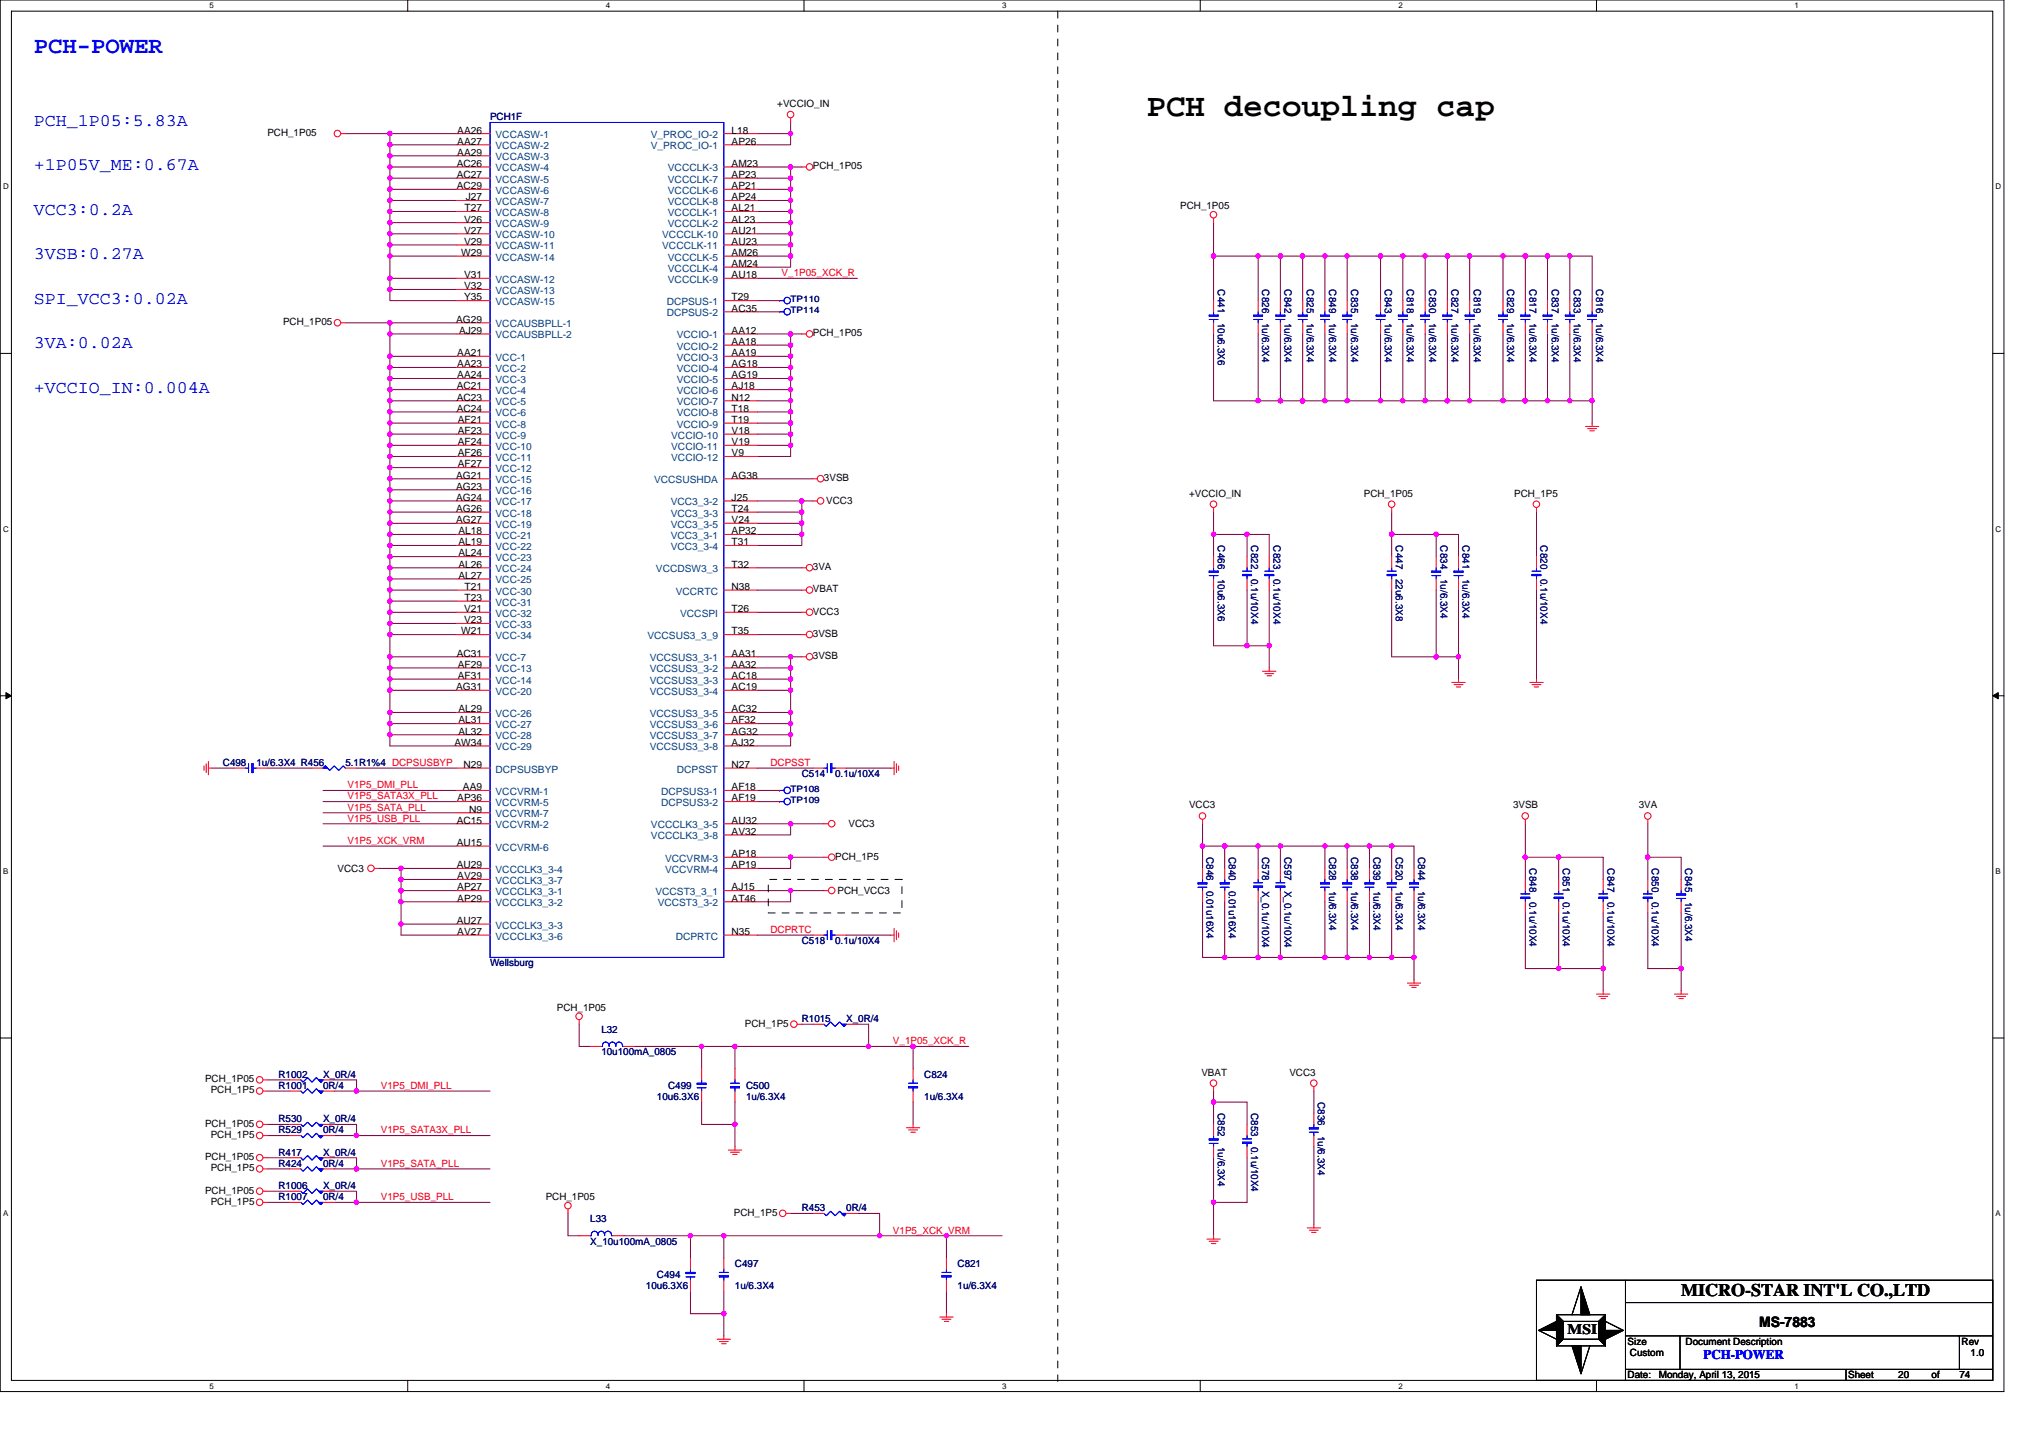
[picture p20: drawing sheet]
<svg xmlns="http://www.w3.org/2000/svg" width="297mm" height="210mm" viewBox="0 0 297 210" stroke-linecap="round" stroke-linejoin="round" font-family="sans-serif">
<defs><g id="words">
<text font-size="4.7" x="167.5" y="17">PCH decoupling cap</text>
<text font-size="3.4" fill="#00f" x="4.9" y="7.7">PCH-POWER</text>
<g font-size="2.6" fill="#00f">
<text x="4.9" y="18.3">PCH_1P05:5.83A</text>
<text x="4.9" y="24.8">+1P05V_ME:0.67A</text>
<text x="4.9" y="31.3">VCC3:0.2A</text>
<text x="4.9" y="37.8">3VSB:0.27A</text>
<text x="4.9" y="44.3">SPI_VCC3:0.02A</text>
<text x="4.9" y="50.8">3VA:0.02A</text>
<text x="4.9" y="57.3">+VCCIO_IN:0.004A</text>
</g>
<text font-size="2.6" x="245.5" y="189.3">MICRO-STAR INT'L CO.,LTD</text>
<g font-size="2.1">
<text x="228.9" y="194.9">MSI</text>
<text x="256.9" y="193.8">MS-7883</text>
</g>
<text font-size="1.9" fill="#00f" x="248.8" y="198.5">PCH-POWER</text>
<g font-size="1.5" fill="#000080">
<text x="71.6" y="17.6">PCH1F</text>
<text x="177.8" y="42.3" transform="rotate(90 177.8 42.3)">C441</text>
<text x="177.8" y="47.1" transform="rotate(90 177.8 47.1)">10u6.3X6</text>
<text x="184.3" y="42.3" transform="rotate(90 184.3 42.3)">C826</text>
<text x="184.3" y="47.1" transform="rotate(90 184.3 47.1)">1u/6.3X4</text>
<text x="187.6" y="42.3" transform="rotate(90 187.6 42.3)">C842</text>
<text x="187.6" y="47.1" transform="rotate(90 187.6 47.1)">1u/6.3X4</text>
<text x="190.8" y="42.3" transform="rotate(90 190.8 42.3)">C825</text>
<text x="190.8" y="47.1" transform="rotate(90 190.8 47.1)">1u/6.3X4</text>
<text x="194.1" y="42.3" transform="rotate(90 194.1 42.3)">C849</text>
<text x="194.1" y="47.1" transform="rotate(90 194.1 47.1)">1u/6.3X4</text>
<text x="197.3" y="42.3" transform="rotate(90 197.3 42.3)">C835</text>
<text x="197.3" y="47.1" transform="rotate(90 197.3 47.1)">1u/6.3X4</text>
<text x="202.2" y="42.3" transform="rotate(90 202.2 42.3)">C843</text>
<text x="202.2" y="47.1" transform="rotate(90 202.2 47.1)">1u/6.3X4</text>
<text x="205.5" y="42.3" transform="rotate(90 205.5 42.3)">C818</text>
<text x="205.5" y="47.1" transform="rotate(90 205.5 47.1)">1u/6.3X4</text>
<text x="208.7" y="42.3" transform="rotate(90 208.7 42.3)">C830</text>
<text x="208.7" y="47.1" transform="rotate(90 208.7 47.1)">1u/6.3X4</text>
<text x="212" y="42.3" transform="rotate(90 212 42.3)">C827</text>
<text x="212" y="47.1" transform="rotate(90 212 47.1)">1u/6.3X4</text>
<text x="215.2" y="42.3" transform="rotate(90 215.2 42.3)">C819</text>
<text x="215.2" y="47.1" transform="rotate(90 215.2 47.1)">1u/6.3X4</text>
<text x="220.1" y="42.3" transform="rotate(90 220.1 42.3)">C829</text>
<text x="220.1" y="47.1" transform="rotate(90 220.1 47.1)">1u/6.3X4</text>
<text x="223.3" y="42.3" transform="rotate(90 223.3 42.3)">C817</text>
<text x="223.3" y="47.1" transform="rotate(90 223.3 47.1)">1u/6.3X4</text>
<text x="226.6" y="42.3" transform="rotate(90 226.6 42.3)">C837</text>
<text x="226.6" y="47.1" transform="rotate(90 226.6 47.1)">1u/6.3X4</text>
<text x="229.8" y="42.3" transform="rotate(90 229.8 42.3)">C833</text>
<text x="229.8" y="47.1" transform="rotate(90 229.8 47.1)">1u/6.3X4</text>
<text x="233.1" y="42.3" transform="rotate(90 233.1 42.3)">C816</text>
<text x="233.1" y="47.1" transform="rotate(90 233.1 47.1)">1u/6.3X4</text>
<text x="177.8" y="79.7" transform="rotate(90 177.8 79.7)">C466</text>
<text x="182.7" y="79.7" transform="rotate(90 182.7 79.7)">C822</text>
<text x="186" y="79.7" transform="rotate(90 186 79.7)">C823</text>
<text x="203.8" y="79.7" transform="rotate(90 203.8 79.7)">C447</text>
<text x="210.4" y="79.7" transform="rotate(90 210.4 79.7)">C834</text>
<text x="213.6" y="79.7" transform="rotate(90 213.6 79.7)">C841</text>
<text x="225" y="79.7" transform="rotate(90 225 79.7)">C820</text>
<text x="177.8" y="84.5" transform="rotate(90 177.8 84.5)">10u6.3X6</text>
<text x="182.7" y="84.5" transform="rotate(90 182.7 84.5)">0.1u/10X4</text>
<text x="186" y="84.5" transform="rotate(90 186 84.5)">0.1u/10X4</text>
<text x="203.8" y="84.5" transform="rotate(90 203.8 84.5)">22u6.3X8</text>
<text x="210.4" y="84.5" transform="rotate(90 210.4 84.5)">1u/6.3X4</text>
<text x="213.6" y="84.5" transform="rotate(90 213.6 84.5)">1u/6.3X4</text>
<text x="225" y="84.5" transform="rotate(90 225 84.5)">0.1u/10X4</text>
<text x="32.6" y="111.9">C498</text>
<text x="37.4" y="111.9">1u/6.3X4 R456</text>
<text x="50.4" y="111.9">5.1R1%4 DCPSUSBYP</text>
<text x="117.1" y="113.5">C514</text>
<text x="122" y="113.5">0.1u/10X4</text>
<text x="176.2" y="125.2" transform="rotate(90 176.2 125.2)">C846</text>
<text x="179.4" y="125.2" transform="rotate(90 179.4 125.2)">C840</text>
<text x="184.3" y="125.2" transform="rotate(90 184.3 125.2)">C578</text>
<text x="187.6" y="125.2" transform="rotate(90 187.6 125.2)">C597</text>
<text x="194.1" y="125.2" transform="rotate(90 194.1 125.2)">C828</text>
<text x="197.3" y="125.2" transform="rotate(90 197.3 125.2)">C838</text>
<text x="200.6" y="125.2" transform="rotate(90 200.6 125.2)">C839</text>
<text x="203.8" y="125.2" transform="rotate(90 203.8 125.2)">C520</text>
<text x="207.1" y="125.2" transform="rotate(90 207.1 125.2)">C844</text>
<text x="176.2" y="130.1" transform="rotate(90 176.2 130.1)">0.01u16X4</text>
<text x="179.4" y="130" transform="rotate(90 179.4 130)">0.01u16X4</text>
<text x="184.3" y="130" transform="rotate(90 184.3 130)">X_0.1u/10X4</text>
<text x="187.6" y="130" transform="rotate(90 187.6 130)">X_0.1u/10X4</text>
<text x="194.1" y="130" transform="rotate(90 194.1 130)">1u/6.3X4</text>
<text x="197.3" y="130" transform="rotate(90 197.3 130)">1u/6.3X4</text>
<text x="200.6" y="130" transform="rotate(90 200.6 130)">1u/6.3X4</text>
<text x="203.8" y="130" transform="rotate(90 203.8 130)">1u/6.3X4</text>
<text x="207.1" y="130" transform="rotate(90 207.1 130)">1u/6.3X4</text>
<text x="223.3" y="126.8" transform="rotate(90 223.3 126.8)">C848</text>
<text x="223.3" y="131.7" transform="rotate(90 223.3 131.7)">0.1u/10X4</text>
<text x="228.2" y="126.8" transform="rotate(90 228.2 126.8)">C851</text>
<text x="228.2" y="131.7" transform="rotate(90 228.2 131.7)">0.1u/10X4</text>
<text x="234.7" y="126.8" transform="rotate(90 234.7 126.8)">C847</text>
<text x="234.7" y="131.7" transform="rotate(90 234.7 131.7)">0.1u/10X4</text>
<text x="241.2" y="126.8" transform="rotate(90 241.2 126.8)">C850</text>
<text x="241.2" y="131.7" transform="rotate(90 241.2 131.7)">0.1u/10X4</text>
<text x="246.1" y="126.8" transform="rotate(90 246.1 126.8)">C845</text>
<text x="246.1" y="131.7" transform="rotate(90 246.1 131.7)">1u/6.3X4</text>
<text x="117.1" y="137.9">C518</text>
<text x="122" y="137.9">0.1u/10X4</text>
<text x="71.6" y="141.1">Wellsburg</text>
<text x="117.1" y="149.2">R1015</text>
<text x="123.6" y="149.2">X_0R/4</text>
<text x="87.8" y="150.9">L32</text>
<text x="87.8" y="154.1">10u100mA_0805</text>
<text x="40.7" y="159">R1001</text>
<text x="40.7" y="157.4">R1002</text>
<text x="47.2" y="159">0R/4</text>
<text x="47.2" y="157.4">X_0R/4</text>
<text x="95.9" y="160.6">10u6.3X6</text>
<text x="97.6" y="159">C499</text>
<text x="109" y="159">C500</text>
<text x="109" y="160.6">1u/6.3X4</text>
<text x="135" y="157.4">C824</text>
<text x="135" y="160.6">1u/6.3X4</text>
<text x="192.5" y="160.9" transform="rotate(90 192.5 160.9)">C836</text>
<text x="40.7" y="165.5">R529</text>
<text x="40.7" y="163.9">R530</text>
<text x="47.2" y="165.5">0R/4</text>
<text x="47.2" y="163.9">X_0R/4</text>
<text x="177.8" y="162.6" transform="rotate(90 177.8 162.6)">C852</text>
<text x="177.8" y="167.5" transform="rotate(90 177.8 167.5)">1u/6.3X4</text>
<text x="182.7" y="162.6" transform="rotate(90 182.7 162.6)">C853</text>
<text x="182.7" y="167.5" transform="rotate(90 182.7 167.5)">0.1u/10X4</text>
<text x="192.5" y="165.8" transform="rotate(90 192.5 165.8)">1u/6.3X4</text>
<text x="40.7" y="168.8">R417</text>
<text x="40.7" y="170.4">R424</text>
<text x="40.7" y="173.6">R1006</text>
<text x="47.2" y="173.6">X_0R/4</text>
<text x="47.2" y="168.8">X_0R/4</text>
<text x="47.2" y="170.4">0R/4</text>
<text x="40.7" y="175.3">R1007</text>
<text x="47.2" y="175.3">0R/4</text>
<text x="86.2" y="178.5">L33</text>
<text x="117.1" y="176.9">R453</text>
<text x="123.6" y="176.9">0R/4</text>
<text x="86.2" y="181.8">X_10u100mA_0805</text>
<text x="107.3" y="185">C497</text>
<text x="139.8" y="185">C821</text>
<text x="94.3" y="188.3">10u6.3X6</text>
<text x="95.9" y="186.6">C494</text>
<text x="107.3" y="188.3">1u/6.3X4</text>
<text x="139.8" y="188.3">1u/6.3X4</text>
</g>
<g font-size="1.5">
<text x="113.5" y="15.6">+VCCIO_IN</text>
<text x="39" y="19.9">PCH_1P05</text>
<text x="66.8" y="19.5">AA26</text>
<text x="66.8" y="21.1">AA27</text>
<text x="66.8" y="22.7">AA29</text>
<text x="106.8" y="19.5">L18</text>
<text x="106.8" y="21.1">AP26</text>
<text x="66.7" y="24.4">AC26</text>
<text x="66.7" y="26">AC27</text>
<text x="66.7" y="27.6">AC29</text>
<text x="68" y="29.3">J27</text>
<text x="106.8" y="27.6">AP21</text>
<text x="106.8" y="26">AP23</text>
<text x="106.8" y="29.3">AP24</text>
<text x="106.8" y="24.4">AM23</text>
<text x="118.7" y="24.7">PCH_1P05</text>
<text x="67.8" y="35.8">V29</text>
<text x="67.8" y="34.1">V27</text>
<text x="67.8" y="32.5">V26</text>
<text x="67.9" y="30.9">T27</text>
<text x="106.8" y="32.5">AL23</text>
<text x="106.8" y="30.9">AL21</text>
<text x="106.8" y="34.1">AU21</text>
<text x="106.8" y="35.8">AU23</text>
<text x="172.4" y="30.6">PCH_1P05</text>
<text x="67.4" y="37.4">W29</text>
<text x="67.8" y="40.6">V31</text>
<text x="106.8" y="40.6">AU18</text>
<text x="106.8" y="37.4">AM26</text>
<text x="106.8" y="39">AM24</text>
<text x="41.3" y="47.5">PCH_1P05</text>
<text x="66.6" y="47.1">AG29</text>
<text x="67.8" y="43.9">Y35</text>
<text x="67.8" y="42.2">V32</text>
<text x="106.8" y="43.9">T29</text>
<text x="106.8" y="45.5">AC35</text>
<text x="66.8" y="52">AA21</text>
<text x="66.8" y="53.6">AA23</text>
<text x="67" y="48.7">AJ29</text>
<text x="106.8" y="52">AA19</text>
<text x="106.8" y="53.6">AG18</text>
<text x="106.8" y="48.7">AA12</text>
<text x="106.8" y="50.4">AA18</text>
<text x="118.7" y="49.1">PCH_1P05</text>
<text x="66.7" y="56.9">AC21</text>
<text x="66.7" y="58.5">AC23</text>
<text x="66.8" y="55.2">AA24</text>
<text x="106.8" y="55.2">AG19</text>
<text x="106.8" y="56.9">AJ18</text>
<text x="106.8" y="58.5">N12</text>
<text x="66.7" y="60.1">AC24</text>
<text x="66.9" y="61.8">AF21</text>
<text x="66.9" y="63.4">AF23</text>
<text x="66.9" y="65">AF24</text>
<text x="106.8" y="63.4">V18</text>
<text x="106.8" y="65">V19</text>
<text x="106.8" y="60.1">T18</text>
<text x="106.8" y="61.8">T19</text>
<text x="66.6" y="69.9">AG21</text>
<text x="66.6" y="71.5">AG23</text>
<text x="66.9" y="66.6">AF26</text>
<text x="66.9" y="68.3">AF27</text>
<text x="106.8" y="69.9">AG38</text>
<text x="106.8" y="66.6">V9</text>
<text x="120.3" y="70.3">3VSB</text>
<text x="66.6" y="73.1">AG24</text>
<text x="66.6" y="74.8">AG26</text>
<text x="66.6" y="76.4">AG27</text>
<text x="106.8" y="76.4">V24</text>
<text x="106.8" y="74.8">T24</text>
<text x="106.8" y="73.1">J25</text>
<text x="120.7" y="73.7">VCC3</text>
<text x="173.6" y="72.5">+VCCIO_IN</text>
<text x="199.2" y="72.5">PCH_1P05</text>
<text x="221.1" y="72.5">PCH_1P5</text>
<text x="66.9" y="78">AL18</text>
<text x="66.9" y="79.6">AL19</text>
<text x="66.9" y="81.3">AL24</text>
<text x="66.9" y="82.9">AL26</text>
<text x="106.8" y="82.9">T32</text>
<text x="106.8" y="78">AP32</text>
<text x="106.8" y="79.6">T31</text>
<text x="118.7" y="83.2">3VA</text>
<text x="66.9" y="84.5">AL27</text>
<text x="67.8" y="89.4">V21</text>
<text x="67.9" y="86.1">T21</text>
<text x="67.9" y="87.8">T23</text>
<text x="106.8" y="86.1">N38</text>
<text x="106.8" y="89.4">T26</text>
<text x="118.7" y="86.5">VBAT</text>
<text x="118.7" y="89.7">VCC3</text>
<text x="66.7" y="95.9">AC31</text>
<text x="67.4" y="92.6">W21</text>
<text x="67.8" y="91">V23</text>
<text x="106.8" y="95.9">AA31</text>
<text x="106.8" y="92.6">T35</text>
<text x="118.7" y="93">3VSB</text>
<text x="66.6" y="100.8">AG31</text>
<text x="66.9" y="97.5">AF29</text>
<text x="66.9" y="99.1">AF31</text>
<text x="106.8" y="97.5">AA32</text>
<text x="106.8" y="99.1">AC18</text>
<text x="106.8" y="100.8">AC19</text>
<text x="118.7" y="96.2">3VSB</text>
<text x="66.9" y="104">AL29</text>
<text x="66.9" y="105.6">AL31</text>
<text x="66.9" y="107.3">AL32</text>
<text x="106.8" y="104">AC32</text>
<text x="106.8" y="105.6">AF32</text>
<text x="106.8" y="107.3">AG32</text>
<text x="66.4" y="108.9">AW34</text>
<text x="67.7" y="112.1">N29</text>
<text x="106.8" y="108.9">AJ32</text>
<text x="106.8" y="112.1">N27</text>
<text x="66.8" y="117">AP36</text>
<text x="67.6" y="115.4">AA9</text>
<text x="68.5" y="118.7">N9</text>
<text x="106.8" y="115.4">AF18</text>
<text x="106.8" y="117">AF19</text>
<text x="173.6" y="118">VCC3</text>
<text x="221" y="118">3VSB</text>
<text x="239.3" y="118">3VA</text>
<text x="66.7" y="120.3">AC15</text>
<text x="66.7" y="123.5">AU15</text>
<text x="106.8" y="120.3">AU32</text>
<text x="106.8" y="121.9">AV32</text>
<text x="106.8" y="125.2">AP18</text>
<text x="122" y="125.5">PCH_1P5</text>
<text x="123.9" y="120.8">VCC3</text>
<text x="49.3" y="127.3">VCC3</text>
<text x="66.7" y="126.8">AU29</text>
<text x="66.8" y="130">AP27</text>
<text x="66.8" y="131.7">AP29</text>
<text x="66.8" y="128.4">AV29</text>
<text x="106.8" y="131.7">AT46</text>
<text x="106.8" y="130">AJ15</text>
<text x="106.8" y="126.8">AP19</text>
<text x="122.3" y="130.6">PCH_VCC3</text>
<text x="66.7" y="134.9">AU27</text>
<text x="66.8" y="136.5">AV27</text>
<text x="106.8" y="136.5">N35</text>
<text x="81.3" y="147.6">PCH_1P05</text>
<text x="108.8" y="149.9">PCH_1P5</text>
<text x="29.9" y="158">PCH_1P05</text>
<text x="30.8" y="159.7">PCH_1P5</text>
<text x="175.4" y="157.1">VBAT</text>
<text x="188.3" y="157.1">VCC3</text>
<text x="29.9" y="164.5">PCH_1P05</text>
<text x="30.8" y="166.2">PCH_1P5</text>
<text x="29.9" y="169.4">PCH_1P05</text>
<text x="30.8" y="171">PCH_1P5</text>
<text x="29.9" y="174.3">PCH_1P05</text>
<text x="30.8" y="175.9">PCH_1P5</text>
<text x="79.7" y="175.3">PCH_1P05</text>
<text x="107.2" y="177.5">PCH_1P5</text>
<text x="237.7" y="196.4">Size</text>
<text x="246.2" y="196.4">Document Description</text>
<text x="286.5" y="196.4">Rev</text>
<text x="237.7" y="201.3">Date:</text>
<text x="238" y="198">Custom</text>
<text x="242.2" y="201.3">Monday, April 13, 2015</text>
<text x="269.9" y="201.3">Sheet</text>
<text x="277.2" y="201.3">20</text>
<text x="282.1" y="201.3">of</text>
<text x="286.1" y="201.3">74</text>
<text x="287.8" y="198">1.0</text>
</g>
<g font-size="1.5" fill="#004080">
<text x="72.4" y="20.2">VCCASW-1</text>
<text x="72.4" y="21.8">VCCASW-2</text>
<text x="72.4" y="23.4">VCCASW-3</text>
<text x="95" y="20.2">V_PROC_IO-2</text>
<text x="95" y="21.8">V_PROC_IO-1</text>
<text x="72.4" y="29.9">VCCASW-7</text>
<text x="72.4" y="25">VCCASW-4</text>
<text x="72.4" y="26.7">VCCASW-5</text>
<text x="72.4" y="28.3">VCCASW-6</text>
<text x="97.5" y="28.3">VCCCLK-6</text>
<text x="97.5" y="26.7">VCCCLK-7</text>
<text x="97.5" y="29.9">VCCCLK-8</text>
<text x="97.5" y="25">VCCCLK-3</text>
<text x="72.4" y="31.5">VCCASW-8</text>
<text x="72.4" y="34.8">VCCASW-10</text>
<text x="72.4" y="33.2">VCCASW-9</text>
<text x="96.7" y="34.8">VCCCLK-10</text>
<text x="97.5" y="33.2">VCCCLK-2</text>
<text x="97.5" y="31.5">VCCCLK-1</text>
<text x="72.4" y="38.1">VCCASW-14</text>
<text x="72.4" y="36.4">VCCASW-11</text>
<text x="72.4" y="41.3">VCCASW-12</text>
<text x="96.7" y="36.4">VCCCLK-11</text>
<text x="97.5" y="41.3">VCCCLK-9</text>
<text x="97.5" y="38.1">VCCCLK-5</text>
<text x="97.5" y="39.7">VCCCLK-4</text>
<text x="72.4" y="47.8">VCCAUSBPLL-1</text>
<text x="72.4" y="44.6">VCCASW-15</text>
<text x="72.4" y="42.9">VCCASW-13</text>
<text x="97.4" y="44.6">DCPSUS-1</text>
<text x="97.4" y="46.2">DCPSUS-2</text>
<text x="72.4" y="52.7">VCC-1</text>
<text x="72.4" y="49.4">VCCAUSBPLL-2</text>
<text x="98.8" y="52.7">VCCIO-3</text>
<text x="98.8" y="49.4">VCCIO-1</text>
<text x="98.8" y="51.1">VCCIO-2</text>
<text x="72.4" y="54.3">VCC-2</text>
<text x="72.4" y="55.9">VCC-3</text>
<text x="72.4" y="57.6">VCC-4</text>
<text x="72.4" y="59.2">VCC-5</text>
<text x="98.8" y="54.3">VCCIO-4</text>
<text x="98.8" y="55.9">VCCIO-5</text>
<text x="98.8" y="57.6">VCCIO-6</text>
<text x="98.8" y="59.2">VCCIO-7</text>
<text x="72.4" y="60.8">VCC-6</text>
<text x="72.4" y="62.4">VCC-8</text>
<text x="72.4" y="64.1">VCC-9</text>
<text x="72.4" y="65.7">VCC-10</text>
<text x="98" y="64.1">VCCIO-10</text>
<text x="98" y="65.7">VCCIO-11</text>
<text x="98.8" y="60.8">VCCIO-8</text>
<text x="98.8" y="62.4">VCCIO-9</text>
<text x="72.4" y="67.3">VCC-11</text>
<text x="72.4" y="68.9">VCC-12</text>
<text x="72.4" y="70.6">VCC-15</text>
<text x="95.5" y="70.6">VCCSUSHDA</text>
<text x="98" y="67.3">VCCIO-12</text>
<text x="72.4" y="72.2">VCC-16</text>
<text x="72.4" y="73.8">VCC-17</text>
<text x="72.4" y="75.4">VCC-18</text>
<text x="72.4" y="77.1">VCC-19</text>
<text x="98" y="77.1">VCC3_3-5</text>
<text x="98" y="75.4">VCC3_3-3</text>
<text x="98" y="73.8">VCC3_3-2</text>
<text x="72.4" y="78.7">VCC-21</text>
<text x="72.4" y="80.3">VCC-22</text>
<text x="72.4" y="81.9">VCC-23</text>
<text x="72.4" y="83.6">VCC-24</text>
<text x="95.8" y="83.6">VCCDSW3_3</text>
<text x="98" y="78.7">VCC3_3-1</text>
<text x="98" y="80.3">VCC3_3-4</text>
<text x="72.4" y="85.2">VCC-25</text>
<text x="72.4" y="86.8">VCC-30</text>
<text x="72.4" y="88.4">VCC-31</text>
<text x="98.7" y="86.8">VCCRTC</text>
<text x="72.4" y="90.1">VCC-32</text>
<text x="72.4" y="91.7">VCC-33</text>
<text x="72.4" y="93.3">VCC-34</text>
<text x="94.5" y="93.3">VCCSUS3_3_9</text>
<text x="99.3" y="90.1">VCCSPI</text>
<text x="72.4" y="96.6">VCC-7</text>
<text x="72.4" y="98.2">VCC-13</text>
<text x="72.4" y="99.8">VCC-14</text>
<text x="72.4" y="101.5">VCC-20</text>
<text x="94.9" y="96.6">VCCSUS3_3-1</text>
<text x="94.9" y="98.2">VCCSUS3_3-2</text>
<text x="94.9" y="99.8">VCCSUS3_3-3</text>
<text x="94.9" y="101.5">VCCSUS3_3-4</text>
<text x="72.4" y="104.7">VCC-26</text>
<text x="72.4" y="106.3">VCC-27</text>
<text x="72.4" y="107.9">VCC-28</text>
<text x="94.9" y="104.7">VCCSUS3_3-5</text>
<text x="94.9" y="106.3">VCCSUS3_3-6</text>
<text x="94.9" y="107.9">VCCSUS3_3-7</text>
<text x="72.4" y="109.6">VCC-29</text>
<text x="72.4" y="112.8">DCPSUSBYP</text>
<text x="94.9" y="109.6">VCCSUS3_3-8</text>
<text x="98.8" y="112.8">DCPSST</text>
<text x="72.4" y="117.7">VCCVRM-5</text>
<text x="72.4" y="119.3">VCCVRM-7</text>
<text x="72.4" y="116.1">VCCVRM-1</text>
<text x="96.5" y="116.1">DCPSUS3-1</text>
<text x="96.5" y="117.7">DCPSUS3-2</text>
<text x="72.4" y="120.9">VCCVRM-2</text>
<text x="72.4" y="124.2">VCCVRM-6</text>
<text x="95.1" y="120.9">VCCCLK3_3-5</text>
<text x="95.1" y="122.6">VCCCLK3_3-8</text>
<text x="97.1" y="125.8">VCCVRM-3</text>
<text x="72.4" y="130.7">VCCCLK3_3-1</text>
<text x="72.4" y="127.5">VCCCLK3_3-4</text>
<text x="72.4" y="129.1">VCCCLK3_3-7</text>
<text x="95.7" y="130.7">VCCST3_3_1</text>
<text x="97.1" y="127.5">VCCVRM-4</text>
<text x="72.4" y="132.3">VCCCLK3_3-2</text>
<text x="72.4" y="135.6">VCCCLK3_3-3</text>
<text x="72.4" y="137.2">VCCCLK3_3-6</text>
<text x="96.1" y="132.3">VCCST3_3-2</text>
<text x="98.7" y="137.2">DCPRTC</text>
</g>
<g font-size="1.5" fill="#f00">
<text x="114.1" y="40.3">V_1P05_XCK_R</text>
<text x="112.5" y="111.8">DCPSST</text>
<text x="50.8" y="116.7">V1P5_SATA3X_PLL</text>
<text x="50.8" y="118.4">V1P5_SATA_PLL</text>
<text x="50.8" y="115.1">V1P5_DMI_PLL</text>
<text x="50.8" y="120">V1P5_USB_PLL</text>
<text x="50.8" y="123.2">V1P5_XCK_VRM</text>
<text x="112.5" y="136.2">DCPRTC</text>
<text x="130.4" y="152.5">V_1P05_XCK_R</text>
<text x="55.6" y="159">V1P5_DMI_PLL</text>
<text x="55.6" y="165.5">V1P5_SATA3X_PLL</text>
<text x="55.6" y="170.4">V1P5_SATA_PLL</text>
<text x="55.6" y="175.3">V1P5_USB_PLL</text>
<text x="130.4" y="180.1">V1P5_XCK_VRM</text>
</g>
<g font-size="1.3" fill="#000080">
<text x="115.5" y="44.1">TP110</text>
<text x="115.5" y="45.7">TP114</text>
<text x="115.5" y="115.6">TP108</text>
<text x="115.5" y="117.2">TP109</text>
</g>
<g font-size="1.2">
<text x="30.6" y="1.2">5</text>
<text x="88.5" y="1.2">4</text>
<text x="146.3" y="1.2">3</text>
<text x="204.2" y="1.2">2</text>
<text x="262.1" y="1.2">1</text>
<text x=".5" y="27.6">D</text>
<text x="291.4" y="27.6">D</text>
<text x=".5" y="77.6">C</text>
<text x="291.4" y="77.6">C</text>
<text x=".5" y="127.6">B</text>
<text x="291.4" y="127.6">B</text>
<text x=".5" y="177.6">A</text>
<text x="291.4" y="177.6">A</text>
<text x="30.6" y="202.8">5</text>
<text x="88.5" y="202.8">4</text>
<text x="146.3" y="202.8">3</text>
<text x="204.2" y="202.8">2</text>
<text x="262.1" y="202.8">1</text>
</g>
</g></defs>
<path d="M0 0h292.6v203.2h-292.6zM1.7 1.6h289.3v200h-289.3z" fill="none" stroke="#000" stroke-width=".15"/>
<g fill="#fff">
<path d="M30.6 .2h.6v1.3h-.6z"/>
<path d="M30.6 201.8h.6v1.3h-.6z"/>
</g>
<path d="M59.5 0v1.6M59.5 201.6v1.6" fill="none" stroke="#000" stroke-width=".15"/>
<g fill="#fff">
<path d="M88.5 .2h.6v1.3h-.6z"/>
<path d="M88.5 201.8h.6v1.3h-.6z"/>
</g>
<path d="M117.4 0v1.6M117.4 201.6v1.6" fill="none" stroke="#000" stroke-width=".15"/>
<g fill="#fff">
<path d="M146.3 .2h.7v1.3h-.7z"/>
<path d="M146.3 201.8h.7v1.3h-.7z"/>
</g>
<path d="M175.3 0v1.6M175.3 201.6v1.6" fill="none" stroke="#000" stroke-width=".15"/>
<g fill="#fff">
<path d="M204.2 .2h.6v1.3h-.6z"/>
<path d="M204.2 201.8h.6v1.3h-.6z"/>
</g>
<path d="M233.1 0v1.6M233.1 201.6v1.6" fill="none" stroke="#000" stroke-width=".15"/>
<g fill="#fff">
<path d="M262.1 .2h.6v1.3h-.6z"/>
<path d="M262.1 201.8h.6v1.3h-.6z"/>
<path d="M.5 26.6h.8v1.3h-.8z"/>
<path d="M291.4 26.6h.9v1.3h-.9z"/>
<path d="M.5 76.6h.8v1.3h-.8z"/>
<path d="M291.4 76.6h.9v1.3h-.9z"/>
</g>
<path d="M0 51.6h1.7M291 51.6h1.6" fill="none" stroke="#000" stroke-width=".15"/>
<g fill="#fff">
<path d="M.5 126.6h.7v1.3h-.7z"/>
<path d="M291.4 126.6h.8v1.3h-.8z"/>
</g>
<path d="M0 101.6h1.7M291 101.6h1.6" fill="none" stroke="#000" stroke-width=".15"/>
<path d="M.9 101.1l.8 .5-.8 .4zM291 101.6l.8-.5v.9z" fill="#000" stroke="#000" stroke-width=".15"/>
<g fill="#fff">
<path d="M.5 176.6h.7v1.2h-.7z"/>
<path d="M291.4 176.6h.8v1.2h-.8z"/>
</g>
<g fill="none" stroke="#000" stroke-width=".15">
<path d="M0 151.6h1.7M291 151.6h1.6M224.4 186.9h66.6v14.7h-66.6zM224.7 194.3l2.6 1.3M227.3 192h7.2v4.5h-7.2zM227.3 192l1 1M228.3 193h5.2v2.6h-5.2zM228.3 195.6l-1 .9M230.9 187.9l-1.3 4.1M232.2 196.5l-1.3 4.1M233.5 195.6l1 .9M234.5 193l2.6 1.3"/>
<path d="M234.5 192l-1 1M237.4 190.2h53.6M237.4 186.9v14.7M237.4 200h53.6M237.4 195.1h53.6M245.3 195.1v4.9M269.6 200v1.6M286.1 195.1v4.9"/>
</g>
<g fill="none" stroke="#800040" stroke-width=".15">
<path d="M50.4 19.5h6.5M56.9 19.5h9.8M56.9 19.5v1.6M110.6 19.5h4.9M115.5 17.9v1.6M115.5 19.5v1.6h-4.9M56.9 30.9v1.6M56.9 35.8h9.8M56.9 37.4h9.8M56.9 34.1h9.8M56.9 21.1h9.8M56.9 29.3h9.8"/>
<path d="M56.9 30.9h9.8M56.9 22.8h9.8M56.9 27.6h9.8M56.9 32.5h9.8M56.9 26h9.8M56.9 24.4h9.8M56.9 37.4v3.2M56.9 35.8v1.6M56.9 34.1v1.7M56.9 29.3v1.6M56.9 21.1v1.7M56.9 27.6v1.7"/>
<path d="M56.9 26v1.6M56.9 22.8v1.6M56.9 24.4v1.6M56.9 32.5v1.6M110.6 27.6h4.9M110.6 34.1h4.9v1.7M110.6 26h4.9v1.6M110.6 37.4h4.9v1.6h-4.9M110.6 32.5h4.9M110.6 30.9h4.9M110.6 29.3h4.9v1.6M110.6 35.8h4.9"/>
<path d="M110.6 24.4h4.9M115.5 24.4h1.6M115.5 27.6v1.7M115.5 24.4v1.6M115.5 32.5v1.6M115.5 30.9v1.6M115.5 35.8v1.6M177.2 32.5v4.9M177.2 37.4v6.5M177.2 37.4h6.5M183.7 37.4h3.3M183.7 37.4v6.5"/>
<path d="M187 37.4h3.2M187 37.4v6.5M190.2 37.4h3.3M190.2 37.4v6.5M193.5 37.4h3.2M193.5 37.4v6.5M196.7 37.4h4.9M196.7 37.4v6.5M201.6 37.4v6.5M201.6 37.4h3.3M204.9 37.4h3.2M204.9 37.4v6.5"/>
<path d="M208.1 37.4h3.3M208.1 37.4v6.5M211.4 37.4h3.2M211.4 37.4v6.5M214.6 37.4h4.9M214.6 37.4v6.5M219.5 37.4v6.5M219.5 37.4h3.3M222.8 37.4h3.2M222.8 37.4v6.5M226 37.4v6.5M226 37.4h3.3"/>
<path d="M229.3 37.4h3.2v6.5M229.3 37.4v6.5M50.4 47.1h6.5M56.9 40.6h9.8M56.9 52h9.8M56.9 53.7h9.8M56.9 55.3h9.8M56.9 58.5h9.8M56.9 56.9h9.8M56.9 48.8h9.8M56.9 42.3h9.8M56.9 42.3v1.6h9.8"/>
<path d="M56.9 47.1h9.8M56.9 48.8v3.2M56.9 40.6v1.7M56.9 52v1.7M56.9 53.7v1.6M56.9 58.5v1.7M56.9 55.3v1.6M56.9 56.9v1.6M56.9 47.1v1.7M110.6 40.6h14.6M110.6 45.5h3.2M110.6 52h4.9"/>
<path d="M110.6 58.5h4.9v1.7M110.6 50.4h4.9v1.6M110.6 56.9h4.9M110.6 55.3h4.9M110.6 53.7h4.9v1.6M110.6 43.9h3.2M110.6 48.8h4.9M115.5 48.8h1.6M115.5 52v1.7M115.5 48.8v1.6M115.5 56.9v1.6M115.5 55.3v1.6"/>
<path d="M177.2 48.8v9.7h6.5M183.7 58.5h3.3M183.7 48.8v9.7M187 58.5h3.2M187 48.8v9.7M190.2 58.5h3.3M190.2 48.8v9.7M193.5 58.5h3.2M193.5 48.8v9.7M196.7 58.5h4.9M196.7 48.8v9.7M201.6 48.8v9.7"/>
<path d="M201.6 58.5h3.3M204.9 48.8v9.7M204.9 58.5h3.2M208.1 58.5h3.3M208.1 48.8v9.7M211.4 58.5h3.2M211.4 48.8v9.7M214.6 58.5h4.9M214.6 48.8v9.7M219.5 48.8v9.7M219.5 58.5h3.3M222.8 58.5h3.2"/>
<path d="M222.8 48.8v9.7M226 48.8v9.7M226 58.5h3.3M229.3 58.5h3.2M229.3 48.8v9.7M232.5 48.8v9.7M232.5 58.5v3.3M56.9 61.8h9.8M56.9 63.4h9.8M56.9 66.7h9.8M56.9 68.3h9.8M56.9 73.2h9.8"/>
<path d="M56.9 74.8h9.8M56.9 78h9.8M56.9 79.7h9.8M56.9 71.5h9.8M56.9 60.2h9.8M56.9 65h9.8M56.9 76.4h9.8M56.9 69.9h9.8M56.9 61.8v1.6M56.9 66.7v1.6M56.9 73.2v1.6M56.9 78v1.7"/>
<path d="M56.9 71.5v1.7M56.9 60.2v1.6M56.9 65v1.7M56.9 76.4v1.6M56.9 69.9v1.6M56.9 63.4v1.6M56.9 68.3v1.6M56.9 74.8v1.6M56.9 79.7v1.6M110.6 63.4h4.9M110.6 61.8h4.9v1.6M110.6 60.2h4.9"/>
<path d="M110.6 65h4.9v1.7h-4.9M110.6 69.9h8.1M110.6 73.2h6.5M110.6 74.8h6.5M110.6 76.4h6.5M110.6 78h6.5M115.5 60.2v1.6M115.5 63.4v1.6M117.1 78v1.7h-6.5M117.1 73.2v1.6M117.1 73.2h1.6M117.1 74.8v1.6"/>
<path d="M117.1 76.4v1.6M177.2 78v3.3M177.2 74.8v3.2M177.2 78h4.9M182.1 78v3.3M182.1 78h3.3v3.3M203.2 74.8v3.2M203.2 78v3.3M203.2 78h6.5M209.7 78h3.3v3.3M209.7 78v3.3M224.4 74.8v6.5"/>
<path d="M56.9 92.7v3.2M56.9 84.5h9.8M56.9 86.2h9.8M56.9 87.8h9.8M56.9 89.4h9.8M56.9 82.9h9.8M56.9 81.3h9.8M56.9 92.7h9.8M56.9 95.9h9.8M56.9 97.5h9.8M56.9 99.2h9.8M56.9 91h9.8"/>
<path d="M56.9 91v1.7M56.9 95.9v1.6M56.9 99.2v1.6M56.9 84.5v1.7M56.9 87.8v1.6M56.9 82.9v1.6M56.9 89.4v1.6M56.9 81.3v1.6M56.9 86.2v1.6M56.9 97.5v1.7M110.6 95.9h4.9M110.6 92.7h6.5"/>
<path d="M110.6 82.9h6.5M110.6 86.2h6.5M110.6 89.4h6.5M110.6 97.5h4.9M110.6 99.2h4.9M115.5 95.9h1.6M115.5 99.2v1.6h-4.9M115.5 95.9v1.6M115.5 97.5v1.7M177.2 86.2v8.1h4.9M182.1 86.2v8.1M182.1 94.3h3.3"/>
<path d="M185.4 94.3v3.2M185.4 86.2v8.1M203.2 86.2v9.7h6.5M209.7 95.9h3.3M209.7 86.2v9.7M213 86.2v9.7M213 95.9v3.3M224.4 86.2v13M30.9 112.2h3.3M39 112.2h6.6M47.2 117.1h19.5M47.2 118.7h19.5"/>
<path d="M47.2 115.4h19.5M52.1 112.2h14.6M56.9 104h9.8M56.9 105.7h9.8M56.9 107.3h9.8M56.9 100.8h9.8M56.9 107.3v1.6h9.8M56.9 105.7v1.6M56.9 104v1.7M56.9 100.8v3.2M110.6 112.2h8.1M110.6 117.1h3.2"/>
<path d="M110.6 115.4h3.2M110.6 105.7h4.9M110.6 107.3h4.9M115.5 107.3v1.6h-4.9M115.5 100.8v3.2h-4.9M115.5 104v1.7M115.5 105.7v1.6M123.6 112.2h6.5M47.2 120.3h19.5M47.2 123.5h19.5M55.3 126.8h3.3v1.6h8.1M58.6 126.8h8.1"/>
<path d="M58.6 134.9v1.6h8.1M58.6 130v1.7M58.6 131.7h8.1M58.6 134.9h8.1M58.6 130h8.1M58.6 131.7v3.2M58.6 128.4v1.6M110.6 125.2h4.9M110.6 130h4.9M110.6 120.3h4.9M110.6 136.5h8.1M120.3 125.2h-4.8v1.6h-4.9"/>
<path d="M120.3 130h-4.8v1.7h-4.9M120.3 120.3h-4.8v1.6h-4.9M123.6 136.5h6.5M175.6 131.7v8.1h3.3M175.6 123.5v3.3M175.6 123.5h3.3M175.6 120.3v3.2M178.9 123.5v3.3M178.9 131.7v8.1M178.9 123.5h4.8M178.9 139.8h4.8M183.7 123.5h3.3"/>
<path d="M183.7 139.8h3.3M183.7 123.5v3.3M183.7 131.7v8.1M187 139.8h6.5M187 123.5h6.5M187 131.7v8.1M187 123.5v3.3M193.5 123.5h3.2M193.5 139.8h3.2M193.5 131.7v8.1M193.5 123.5v3.3M196.7 123.5h3.3"/>
<path d="M196.7 139.8h3.3M196.7 123.5v3.3M196.7 131.7v8.1M200 123.5h3.2M200 139.8h3.2M200 131.7v8.1M200 123.5v3.3M203.2 123.5h3.3v3.3M203.2 139.8h3.3M203.2 123.5v3.3M203.2 131.7v8.1M206.5 139.8v3.3"/>
<path d="M206.5 131.7v8.1M222.8 125.2v3.2M222.8 125.2h4.8M222.8 120.3v4.9M222.8 133.3v8.1h4.8M227.6 125.2h6.5v3.2M227.6 133.3v8.1M227.6 125.2v3.2M234.1 133.3v8.1M240.6 133.3v8.1h4.9M240.6 125.2v3.2M240.6 120.3v4.9h4.9v3.2"/>
<path d="M245.5 133.3v8.1M39 159.3h3.3M39 157.7h3.3M48.8 157.7h3.3v1.6M48.8 159.3h3.3M52.1 159.3h19.5M84.6 149.6v3.2h1.6M92.7 152.8h9.8M102.5 152.8v3.3M102.5 152.8h4.8M107.3 152.8h19.5M107.3 152.8v3.3"/>
<path d="M117.1 149.6h1.6M125.2 149.6h1.6v3.2M126.8 152.8h6.5v3.3M133.3 152.8h8.2M177.2 159.3v1.6M191.9 159.3v3.3M227.6 141.4h6.5M234.1 141.4v3.3M245.5 141.4v3.3M39 175.6h3.3M39 173.9h3.3M39 170.7h3.3"/>
<path d="M39 169.1h3.3M39 165.8h3.3M39 164.2h3.3M48.8 173.9h3.3v1.7h-3.3M48.8 169.1h3.3v1.6h-3.3M48.8 164.2h3.3v1.6h-3.3M52.1 165.8h19.5M52.1 170.7h19.5M52.1 175.6h19.5M82.9 177.2v3.2h1.7M102.5 160.9v3.3h4.8M107.3 164.2v3.2"/>
<path d="M107.3 160.9v3.3M115.5 177.2h3.2M125.2 177.2h3.3v3.2M133.3 160.9v3.3M177.2 160.9h4.9v3.3M177.2 169.1v6.5M177.2 160.9v3.3M177.2 175.6v4.8M182.1 169.1v6.5h-4.9M191.9 167.4v11.4M91.1 180.4h9.7M100.8 180.4h4.9"/>
<path d="M100.8 188.6v3.2h4.9M100.8 180.4v3.3M105.7 180.4v3.3M105.7 191.8v3.3M105.7 188.6v3.2M105.7 180.4h22.8M128.5 180.4h9.7v3.3M138.2 180.4h8.1M138.2 188.6v3.2"/>
</g>
<g fill="#f0f" stroke="#f0f" stroke-width=".15">
<circle cx="229.2" cy="37.4" r=".32"/>
<circle cx="115.4" cy="125.2" r=".32"/>
<circle cx="245.5" cy="141.4" r=".32"/>
<circle cx="183.7" cy="123.5" r=".31"/>
<circle cx="240.6" cy="125.2" r=".32"/>
<circle cx="177.2" cy="160.9" r=".32"/>
<circle cx="56.9" cy="40.6" r=".32"/>
<circle cx="56.9" cy="37.4" r=".32"/>
<circle cx="115.4" cy="27.6" r=".32"/>
<circle cx="115.4" cy="29.2" r=".32"/>
<circle cx="234.1" cy="141.4" r=".32"/>
<circle cx="138.2" cy="180.4" r=".31"/>
<circle cx="105.7" cy="191.8" r=".32"/>
<circle cx="100.8" cy="180.4" r=".31"/>
<circle cx="115.4" cy="26" r=".31"/>
<circle cx="219.5" cy="37.4" r=".32"/>
<circle cx="193.5" cy="37.4" r=".32"/>
<circle cx="200" cy="123.5" r=".31"/>
<circle cx="209.7" cy="78" r=".32"/>
<circle cx="196.7" cy="123.5" r=".31"/>
<circle cx="56.9" cy="34.1" r=".31"/>
<circle cx="56.9" cy="35.7" r=".32"/>
<circle cx="232.5" cy="58.5" r=".31"/>
<circle cx="229.2" cy="58.5" r=".31"/>
<circle cx="226" cy="58.5" r=".31"/>
<circle cx="196.7" cy="139.8" r=".31"/>
<circle cx="193.5" cy="139.8" r=".31"/>
<circle cx="187" cy="139.8" r=".31"/>
<circle cx="56.9" cy="48.8" r=".32"/>
<circle cx="222.7" cy="125.2" r=".32"/>
<circle cx="115.4" cy="19.5" r=".32"/>
<circle cx="115.4" cy="52" r=".32"/>
<circle cx="115.4" cy="53.6" r=".32"/>
<circle cx="115.4" cy="50.4" r=".31"/>
<circle cx="115.4" cy="63.4" r=".32"/>
<circle cx="115.4" cy="56.9" r=".32"/>
<circle cx="115.4" cy="58.5" r=".31"/>
<circle cx="115.4" cy="55.3" r=".32"/>
<circle cx="117.1" cy="74.8" r=".31"/>
<circle cx="115.4" cy="48.8" r=".32"/>
<circle cx="115.4" cy="60.1" r=".32"/>
<circle cx="115.4" cy="61.8" r=".32"/>
<circle cx="115.4" cy="104" r=".32"/>
<circle cx="115.4" cy="100.8" r=".32"/>
<circle cx="208.1" cy="37.4" r=".32"/>
<circle cx="190.2" cy="58.5" r=".31"/>
<circle cx="187" cy="58.5" r=".31"/>
<circle cx="183.7" cy="37.4" r=".32"/>
<circle cx="178.9" cy="123.5" r=".31"/>
<circle cx="175.6" cy="123.5" r=".31"/>
<circle cx="115.4" cy="130" r=".32"/>
<circle cx="56.9" cy="92.6" r=".32"/>
<circle cx="56.9" cy="42.3" r=".31"/>
<circle cx="58.5" cy="130" r=".32"/>
<circle cx="177.2" cy="175.6" r=".32"/>
<circle cx="115.4" cy="95.9" r=".32"/>
<circle cx="182.1" cy="78" r=".32"/>
<circle cx="177.2" cy="78" r=".32"/>
<circle cx="222.7" cy="37.4" r=".32"/>
<circle cx="196.7" cy="37.4" r=".32"/>
<circle cx="193.5" cy="123.5" r=".31"/>
<circle cx="58.5" cy="126.8" r=".32"/>
<circle cx="203.2" cy="78" r=".32"/>
<circle cx="52" cy="159.3" r=".32"/>
<circle cx="52" cy="165.8" r=".32"/>
<circle cx="56.9" cy="99.2" r=".31"/>
<circle cx="213" cy="95.9" r=".32"/>
<circle cx="209.7" cy="95.9" r=".32"/>
<circle cx="115.4" cy="32.5" r=".32"/>
<circle cx="115.4" cy="34.1" r=".31"/>
<circle cx="115.4" cy="65" r=".32"/>
<circle cx="115.4" cy="105.7" r=".32"/>
<circle cx="211.4" cy="37.4" r=".32"/>
<circle cx="187" cy="37.4" r=".32"/>
<circle cx="203.2" cy="123.5" r=".31"/>
<circle cx="214.6" cy="37.4" r=".32"/>
<circle cx="226" cy="37.4" r=".32"/>
<circle cx="115.4" cy="30.9" r=".32"/>
<circle cx="206.5" cy="139.8" r=".31"/>
<circle cx="203.2" cy="139.8" r=".31"/>
<circle cx="200" cy="139.8" r=".31"/>
<circle cx="107.3" cy="152.8" r=".32"/>
<circle cx="115.4" cy="120.3" r=".32"/>
<circle cx="58.5" cy="134.9" r=".32"/>
<circle cx="58.6" cy="131.7" r=".31"/>
<circle cx="115.4" cy="97.5" r=".32"/>
<circle cx="201.6" cy="37.4" r=".32"/>
<circle cx="177.2" cy="37.4" r=".32"/>
<circle cx="128.5" cy="180.4" r=".31"/>
<circle cx="187" cy="123.5" r=".31"/>
<circle cx="105.7" cy="180.4" r=".31"/>
<circle cx="56.9" cy="95.9" r=".32"/>
<circle cx="58.5" cy="128.4" r=".32"/>
<circle cx="183.7" cy="139.8" r=".31"/>
<circle cx="178.9" cy="139.8" r=".31"/>
<circle cx="115.4" cy="24.4" r=".32"/>
<circle cx="117.1" cy="76.4" r=".32"/>
<circle cx="117.1" cy="78" r=".32"/>
<circle cx="227.6" cy="141.4" r=".32"/>
<circle cx="115.4" cy="107.3" r=".31"/>
<circle cx="190.2" cy="37.4" r=".32"/>
<circle cx="222.7" cy="58.5" r=".31"/>
<circle cx="211.4" cy="58.5" r=".31"/>
<circle cx="208.1" cy="58.5" r=".31"/>
<circle cx="214.6" cy="58.5" r=".31"/>
<circle cx="204.9" cy="58.5" r=".31"/>
<circle cx="219.5" cy="58.5" r=".31"/>
<circle cx="56.9" cy="52" r=".32"/>
<circle cx="56.9" cy="61.8" r=".32"/>
<circle cx="56.9" cy="84.5" r=".32"/>
<circle cx="56.9" cy="66.6" r=".31"/>
<circle cx="56.9" cy="73.1" r=".32"/>
<circle cx="56.9" cy="53.6" r=".32"/>
<circle cx="56.9" cy="87.8" r=".32"/>
<circle cx="56.9" cy="19.5" r=".32"/>
<circle cx="56.9" cy="29.2" r=".32"/>
<circle cx="56.9" cy="21.1" r=".32"/>
<circle cx="56.9" cy="27.6" r=".32"/>
<circle cx="56.9" cy="26" r=".31"/>
<circle cx="56.9" cy="78" r=".32"/>
<circle cx="56.9" cy="82.9" r=".31"/>
<circle cx="56.9" cy="91" r=".31"/>
<circle cx="56.9" cy="89.4" r=".32"/>
<circle cx="56.9" cy="71.5" r=".32"/>
<circle cx="56.9" cy="60.1" r=".32"/>
<circle cx="56.9" cy="81.3" r=".32"/>
<circle cx="56.9" cy="65" r=".32"/>
<circle cx="56.9" cy="86.1" r=".32"/>
<circle cx="56.9" cy="22.8" r=".32"/>
<circle cx="56.9" cy="24.4" r=".32"/>
<circle cx="56.9" cy="76.4" r=".32"/>
<circle cx="56.9" cy="69.9" r=".32"/>
<circle cx="56.9" cy="58.5" r=".31"/>
<circle cx="56.9" cy="63.4" r=".32"/>
<circle cx="56.9" cy="68.3" r=".32"/>
<circle cx="56.9" cy="74.8" r=".31"/>
<circle cx="56.9" cy="55.3" r=".32"/>
<circle cx="56.9" cy="79.6" r=".32"/>
<circle cx="56.9" cy="56.9" r=".32"/>
<circle cx="133.3" cy="152.8" r=".32"/>
<circle cx="107.3" cy="164.2" r=".31"/>
<circle cx="102.4" cy="152.8" r=".32"/>
<circle cx="56.9" cy="107.3" r=".31"/>
<circle cx="56.9" cy="105.7" r=".32"/>
<circle cx="56.9" cy="104" r=".32"/>
<circle cx="56.9" cy="100.8" r=".32"/>
<circle cx="52" cy="170.7" r=".32"/>
<circle cx="52" cy="175.6" r=".32"/>
<circle cx="56.9" cy="47.1" r=".32"/>
<circle cx="117.1" cy="73.1" r=".32"/>
<circle cx="126.8" cy="152.8" r=".32"/>
<circle cx="115.4" cy="35.7" r=".32"/>
<circle cx="115.4" cy="37.4" r=".32"/>
<circle cx="115.4" cy="99.2" r=".31"/>
<circle cx="185.4" cy="94.3" r=".32"/>
<circle cx="182.1" cy="94.3" r=".32"/>
<circle cx="56.9" cy="30.9" r=".32"/>
<circle cx="56.9" cy="32.5" r=".32"/>
<circle cx="56.9" cy="97.5" r=".32"/>
<circle cx="204.8" cy="37.4" r=".32"/>
<circle cx="227.6" cy="125.2" r=".32"/>
<circle cx="201.6" cy="58.5" r=".31"/>
<circle cx="193.5" cy="58.5" r=".31"/>
<circle cx="196.7" cy="58.5" r=".31"/>
<circle cx="183.7" cy="58.5" r=".31"/>
</g>
<g fill="none" stroke="#f00" stroke-width=".15">
<path d="M49.8 19.5h.6M66.7 19.5h4.9M105.7 19.5h4.9M115.5 17.2v.7M66.7 27.6h4.9M66.7 26h4.9M66.7 29.3h4.9M66.7 30.9h4.9M66.7 37.4h4.9M66.7 35.8h4.9M66.7 34.1h4.9M66.7 32.5h4.9"/>
<path d="M66.7 21.1h4.9M66.7 22.8h4.9M66.7 24.4h4.9M105.7 27.6h4.9M105.7 26h4.9M105.7 29.3h4.9M105.7 30.9h4.9M105.7 37.4h4.9M105.7 35.8h4.9M105.7 34.1h4.9M105.7 32.5h4.9M105.7 21.1h4.9"/>
<path d="M105.7 24.4h4.9M105.7 39h4.9M117.1 24.4h.6M177.2 31.9v.6M49.8 47.1h.6M66.7 40.6h4.9M66.7 52h4.9M66.7 53.7h4.9M66.7 55.3h4.9M66.7 56.9h4.9M66.7 58.5h4.9M66.7 43.9h4.9"/>
<path d="M66.7 48.8h4.9M66.7 47.1h4.9M66.7 42.3h4.9M105.7 40.6h4.9M105.7 52h4.9M105.7 53.7h4.9M105.7 55.3h4.9M105.7 56.9h4.9M105.7 58.5h4.9M105.7 43.9h4.9M105.7 48.8h4.9M105.7 45.5h4.9"/>
<path d="M105.7 50.4h4.9M113.8 43.9h.1M113.8 45.5h.1M117.1 48.8h.6M177.2 43.9v1.6M177.2 47.1v1.7M183.7 43.9v1.6M183.7 47.1v1.7M187 43.9v1.6M187 47.1v1.7M190.2 43.9v1.6M190.2 47.1v1.7"/>
<path d="M193.5 43.9v1.6M193.5 47.1v1.7M196.7 43.9v1.6M196.7 47.1v1.7M201.6 43.9v1.6M201.6 47.1v1.7M204.9 43.9v1.6M204.9 47.1v1.7M208.1 43.9v1.6M208.1 47.1v1.7M211.4 43.9v1.6M211.4 47.1v1.7"/>
<path d="M214.6 43.9v1.6M214.6 47.1v1.7M219.5 43.9v1.6M219.5 47.1v1.7M222.8 43.9v1.6M222.8 47.1v1.7M226 43.9v1.6M226 47.1v1.7M229.3 43.9v1.6M229.3 47.1v1.7M232.5 43.9v1.6M232.5 47.1v1.7"/>
<path d="M66.7 60.2h4.9M66.7 61.8h4.9M66.7 63.4h4.9M66.7 65h4.9M66.7 66.7h4.9M66.7 68.3h4.9M66.7 69.9h4.9M66.7 71.5h4.9M66.7 73.2h4.9M66.7 74.8h4.9M66.7 76.4h4.9M66.7 78h4.9"/>
<path d="M66.7 79.7h4.9M105.7 60.2h4.9M105.7 61.8h4.9M105.7 63.4h4.9M105.7 65h4.9M105.7 66.7h4.9M105.7 69.9h4.9M105.7 73.2h4.9M105.7 74.8h4.9M105.7 76.4h4.9M105.7 78h4.9M105.7 79.7h4.9"/>
<path d="M118.7 69.9h.7M118.7 73.2h.7M177.2 74.1v.7M203.2 74.1v.7M224.4 74.1v.7M231.5 62.3h2M231.9 62.6h1.2M232.2 62.9h.6M232.5 61.8v.5M66.7 95.9h4.9M66.7 97.5h4.9M66.7 99.2h4.9"/>
<path d="M66.7 81.3h4.9M66.7 82.9h4.9M66.7 84.5h4.9M66.7 86.2h4.9M66.7 89.4h4.9M66.7 87.8h4.9M66.7 91h4.9M66.7 92.7h4.9M105.7 95.9h4.9M105.7 97.5h4.9M105.7 99.2h4.9M105.7 82.9h4.9"/>
<path d="M105.7 86.2h4.9M105.7 89.4h4.9M105.7 92.7h4.9M117.1 92.7h.6M117.1 95.9h.6M117.1 82.9h.6M117.1 86.2h.6M117.1 89.4h.6M177.2 81.3v1.6M177.2 84.5v1.7M182.1 81.3v1.6M182.1 84.5v1.7"/>
<path d="M184.4 98h1.9M184.7 98.4h1.3M185 98.7h.7M185.4 97.5v.5M185.4 81.3v1.6M185.4 84.5v1.7M203.2 81.3v1.6M203.2 84.5v1.7M209.7 81.3v1.6M209.7 84.5v1.7M212 99.7h2M212.3 100h1.4"/>
<path d="M213 99.2v.5M213 81.3v1.6M213 84.5v1.7M223.4 99.7h2M223.7 100h1.3M224.4 99.2v.5M224.4 81.3v1.6M224.4 84.5v1.7M29.8 111.8v.7M30.1 111.5v1.3M30.4 111.2v1.9M30.4 112.2h.5"/>
<path d="M34.2 112.2h1.6M37.4 112.2h1.6M45.6 112.2h1.6M50.4 112.2h1.7M66.7 112.2h4.9M66.7 100.8h4.9M66.7 104h4.9M66.7 105.7h4.9M66.7 107.3h4.9M66.7 108.9h4.9M66.7 115.4h4.9M66.7 117.1h4.9"/>
<path d="M66.7 118.7h4.9M105.7 112.2h4.9M105.7 100.8h4.9M105.7 104h4.9M105.7 105.7h4.9M105.7 107.3h4.9M105.7 108.9h4.9M105.7 115.4h4.9M105.7 117.1h4.9M113.8 115.4h.1M113.8 117.1h.1M118.7 112.2h1.6"/>
<path d="M122 112.2h1.6M130.1 112.2h.5M130.6 111.2v1.9M130.9 111.5v1.3M131.2 111.8v.7M175.6 119.7v.6M212.7 100.3h.6M222.8 119.7v.6M224 100.3h.7M240.6 119.7v.6M54.7 126.8h.6M66.7 136.5h4.9"/>
<path d="M66.7 130h4.9M66.7 131.7h4.9M66.7 134.9h4.9M66.7 126.8h4.9M66.7 120.3h4.9M66.7 128.4h4.9M66.7 123.5h4.9M105.7 136.5h4.9M105.7 130h4.9M105.7 131.7h4.9M105.7 126.8h4.9M105.7 120.3h4.9"/>
<path d="M105.7 121.9h4.9M105.7 125.2h4.9M118.7 136.5h1.6M120.3 130h.7M120.3 120.3h.7M120.3 125.2h.7M122 136.5h1.6M130.1 136.5h.5M130.6 135.6v1.9M130.9 135.9v1.3M131.2 136.2v.7M175.6 126.8v1.6"/>
<path d="M175.6 130v1.7M178.9 126.8v1.6M178.9 130v1.7M183.7 126.8v1.6M183.7 130v1.7M187 126.8v1.6M187 130v1.7M193.5 126.8v1.6M193.5 130v1.7M196.7 126.8v1.6M196.7 130v1.7M200 126.8v1.6"/>
<path d="M200 130v1.7M203.2 126.8v1.6M203.2 130v1.7M206.5 126.8v1.6M206.5 130v1.7M222.8 128.4v1.6M222.8 131.7v1.6M227.6 128.4v1.6M227.6 131.7v1.6M234.1 128.4v1.6M234.1 131.7v1.6M240.6 128.4v1.6"/>
<path d="M240.6 131.7v1.6M245.5 128.4v1.6M245.5 131.7v1.6M38.4 159.3h.6M38.4 157.7h.6M42.3 159.3h1.6M42.3 157.7h1.6M47.2 159.3h1.6M47.2 157.7h1.6M84.6 148.9v.7M86.2 152.8h1.6M91.1 152.8h1.6"/>
<path d="M102.5 156.1v1.6M102.5 159.3v1.6M107.3 156.1v1.6M107.3 159.3v1.6M116.4 149.6h.7M118.7 149.6h1.6M123.6 149.6h1.6M133.3 156.1v1.6M133.3 159.3v1.6M177.2 158.7v.6M191.9 158.7v.6M205.5 143.6h2"/>
<path d="M205.8 143.9h1.4M206.2 144.2h.6M206.5 143.1v.5M233.1 145.2h2M233.5 145.5h1.3M233.8 145.8h.7M234.1 144.7v.5M244.5 145.2h2M244.9 145.5h1.3M245.2 145.8h.6M245.5 144.7v.5M38.4 175.6h.6"/>
<path d="M38.4 173.9h.6M38.4 170.7h.6M38.4 169.1h.6M38.4 165.8h.6M38.4 164.2h.6M42.3 175.6h1.6M42.3 165.8h1.6M42.3 169.1h1.6M42.3 170.7h1.6M42.3 164.2h1.6M42.3 173.9h1.6M47.2 175.6h1.6"/>
<path d="M47.2 165.8h1.6M47.2 169.1h1.6M47.2 170.7h1.6M47.2 164.2h1.6M47.2 173.9h1.6M82.9 176.6v.6M106.4 167.9h1.9M106.7 168.3h1.3M107 168.6h.7M107.3 167.4v.5M114.8 177.2h.7M118.7 177.2h1.6"/>
<path d="M123.6 177.2h1.6M132.4 164.7h1.9M132.7 165h1.3M133 165.3h.7M133.3 164.2v.5M177.2 164.2v1.6M177.2 167.4v1.7M182.1 164.2v1.6M182.1 167.4v1.7M190.9 179.3h1.9M191.2 179.6h1.3M191.5 180h.7"/>
<path d="M191.9 178.8v.5M191.9 162.6v1.6M191.9 165.8v1.6M84.6 180.4h1.6M89.4 180.4h1.7M100.8 183.7v1.6M100.8 186.9v1.7M104.7 195.6h2M105 195.9h1.4M105.4 196.2h.6M105.7 195.1v.5M105.7 183.7v1.6"/>
<path d="M105.7 186.9v1.7M137.2 192.3h2M137.6 192.6h1.3M137.9 193h.7M138.2 191.8v.5M138.2 183.7v1.6M138.2 186.9v1.7M176.3 180.9h1.9M176.6 181.3h1.3M176.9 181.6h.7M177.2 180.4v.5"/>
<circle cx="49.3" cy="19.5" r=".48"/>
<circle cx="115.5" cy="16.7" r=".48"/>
<circle cx="118.2" cy="24.4" r=".48"/>
<circle cx="177.2" cy="31.4" r=".48"/>
<circle cx="49.3" cy="47.1" r=".48"/>
<circle cx="118.2" cy="48.8" r=".48"/>
<circle cx="119.8" cy="69.9" r=".48"/>
<circle cx="119.8" cy="73.1" r=".48"/>
<circle cx="177.2" cy="73.6" r=".48"/>
<circle cx="203.2" cy="73.6" r=".48"/>
<circle cx="224.4" cy="73.6" r=".48"/>
<circle cx="118.2" cy="95.9" r=".48"/>
<circle cx="118.2" cy="86.2" r=".48"/>
<circle cx="118.2" cy="89.4" r=".48"/>
<circle cx="118.2" cy="82.9" r=".48"/>
<circle cx="118.2" cy="92.7" r=".48"/>
<circle cx="175.6" cy="119.2" r=".48"/>
<circle cx="222.7" cy="119.2" r=".48"/>
<circle cx="240.6" cy="119.2" r=".48"/>
<circle cx="54.2" cy="126.8" r=".48"/>
<circle cx="121.5" cy="120.3" r=".48"/>
<circle cx="121.5" cy="130" r=".48"/>
<circle cx="121.5" cy="125.2" r=".48"/>
<circle cx="37.9" cy="157.7" r=".48"/>
<circle cx="37.9" cy="159.3" r=".48"/>
<circle cx="84.6" cy="148.4" r=".48"/>
<circle cx="115.9" cy="149.6" r=".48"/>
<circle cx="177.2" cy="158.2" r=".48"/>
<circle cx="191.9" cy="158.2" r=".48"/>
<circle cx="37.9" cy="175.6" r=".48"/>
<circle cx="37.9" cy="173.9" r=".48"/>
<circle cx="37.9" cy="169" r=".48"/>
<circle cx="37.9" cy="170.7" r=".48"/>
<circle cx="37.9" cy="165.8" r=".48"/>
<circle cx="37.9" cy="164.2" r=".48"/>
<circle cx="82.9" cy="176.1" r=".48"/>
<circle cx="114.3" cy="177.2" r=".48"/>
</g>
<g fill="#000" stroke="#000" stroke-width=".15">
<path d="M224.7 194.3l2.6-1.3v1.3zM230.9 187.9l1.3 4.1h-1.3zM234.5 194.3h2.6l-2.6 1.3zM229.6 196.5h1.3v4.1z"/>
<path d="M227.3 192l1 1v2.6l-1 .9z" fill-rule="evenodd"/>
<path d="M227.3 192l1 1v2.6l-1 .9z" fill-rule="evenodd"/>
<path d="M227.3 192l1 1v2.6l-1 .9z" fill-rule="evenodd"/>
<path d="M234.5 192v4.5l-1-.9v-2.6z" fill-rule="evenodd"/>
<path d="M234.5 192v4.5l-1-.9v-2.6z" fill-rule="evenodd"/>
<path d="M234.5 192v4.5l-1-.9v-2.6z" fill-rule="evenodd"/>
</g>
<path d="M154.5 1.6v200M112.2 128.4h19.5v4.9h-19.5zM154.5 201.6h.1" fill="none" stroke="#000" stroke-width=".15" stroke-dasharray="1 1 1 1 1 1 1 1"/>
<g fill="none" stroke="#00f" stroke-width=".15">
<path d="M71.6 17.9h34.1v121.9h-34.1zM113.8 43.9h.7M113.8 45.5h.7M176.6 46.7h1.3M176.6 46h1.3v.2h-1.3zM177.2 45.5v.5M177.2 46.7v.4M183.1 46h1.3v.2h-1.3zM183.1 46.7h1.3M183.7 45.5v.5M183.7 46.7v.4M186.3 46.7h1.3"/>
<path d="M186.3 46h1.3v.2h-1.3zM187 45.5v.5M187 46.7v.4M189.6 46.7h1.3M189.6 46h1.3v.2h-1.3zM190.2 45.5v.5M190.2 46.7v.4M192.8 46.7h1.3M192.8 46h1.3v.2h-1.3zM193.5 45.5v.5M193.5 46.7v.4M196.1 46.7h1.3"/>
<path d="M196.1 46h1.3v.2h-1.3zM196.7 45.5v.5M196.7 46.7v.4M201 46.7h1.3M201 46h1.3v.2h-1.3zM201.6 45.5v.5M201.6 46.7v.4M204.2 46.7h1.3M204.2 46h1.3v.2h-1.3zM204.9 45.5v.5M204.9 46.7v.4M207.5 46h1.3v.2h-1.3z"/>
<path d="M207.5 46.7h1.3M208.1 45.5v.5M208.1 46.7v.4M210.7 46.7h1.3M210.7 46h1.3v.2h-1.3zM211.4 45.5v.5M211.4 46.7v.4M214 46h1.3v.2h-1.3zM214 46.7h1.3M214.6 45.5v.5M214.6 46.7v.4M218.8 46.7h1.4"/>
<path d="M218.8 46h1.4v.2h-1.4zM219.5 45.5v.5M219.5 46.7v.4M222.1 46h1.3v.2h-1.3zM222.1 46.7h1.3M222.8 45.5v.5M222.8 46.7v.4M225.4 46.7h1.2M225.4 46h1.2v.2h-1.2zM226 45.5v.5M226 46.7v.4M228.6 46h1.3v.2h-1.3z"/>
<path d="M228.6 46.7h1.3M229.3 45.5v.5M229.3 46.7v.4M231.9 46.7h1.2M231.9 46h1.2v.2h-1.2zM232.5 45.5v.5M232.5 46.7v.4M176.6 84.1h1.3M176.6 83.4h1.3v.2h-1.3zM177.2 82.9v.5M177.2 84.1v.4M181.5 83.4h1.3"/>
<path d="M181.5 83.9h1.3v.2h-1.3zM182.1 84.1v.4M182.1 82.9v.5M184.7 83.9h1.3v.2h-1.3zM184.7 83.4h1.3M185.4 84.1v.4M185.4 82.9v.5M202.6 83.4h1.3M202.6 83.9h1.3v.2h-1.3zM203.2 84.1v.4M203.2 82.9v.5M209.1 84.1h1.3"/>
<path d="M209.1 83.4h1.3v.2h-1.3zM209.7 82.9v.5M209.7 84.1v.4M212.3 84.1h1.4M212.3 83.4h1.4v.2h-1.4zM213 82.9v.5M213 84.1v.4M223.7 83.9h1.3v.2h-1.3zM223.7 83.4h1.3M224.4 84.1v.4M224.4 82.9v.5M35.8 112.2h.5"/>
<path d="M36.3 111.5v1.3M36.8 111.5h.2v1.3h-.2zM37 112.2h.4M47.2 112.2l.3-.4 .7 .7 .6-.7 .7 .7 .6-.7 .3 .4M113.8 115.4h.7M113.8 117.1h.7M120.3 112.2h.5M120.8 111.5v1.3M121.3 111.5h.2v1.3h-.2zM121.5 112.2h.5M120.3 136.5h.5M120.8 135.9v1.3"/>
<path d="M121.3 135.9h.2v1.3h-.2zM121.5 136.5h.5M175 128.9h1.3v.2h-1.3zM175 129.6h1.3M175.6 128.4v.5M175.6 129.6v.4M178.2 128.9h1.3v.2h-1.3zM178.2 129.6h1.3M178.9 128.4v.5M178.9 129.6v.4M183.1 129.4h1.3v.2h-1.3zM183.1 128.9h1.3"/>
<path d="M183.7 129.6v.4M183.7 128.4v.5M186.3 128.9h1.3M186.3 129.4h1.3v.2h-1.3zM187 129.6v.4M187 128.4v.5M192.8 129.6h1.3M192.8 128.9h1.3v.2h-1.3zM193.5 128.4v.5M193.5 129.6v.4M196.1 129.6h1.3M196.1 128.9h1.3v.2h-1.3z"/>
<path d="M196.7 128.4v.5M196.7 129.6v.4M199.3 129.6h1.3M199.3 128.9h1.3v.2h-1.3zM200 128.4v.5M200 129.6v.4M202.6 129.6h1.3M202.6 128.9h1.3v.2h-1.3zM203.2 128.4v.5M203.2 129.6v.4M205.8 128.9h1.4v.2h-1.4zM205.8 129.6h1.4"/>
<path d="M206.5 128.4v.5M206.5 129.6v.4M222.1 131h1.3v.2h-1.3zM222.1 130.5h1.3M222.8 131.2v.5M222.8 130v.5M227 130.5h1.3M227 131h1.3v.2h-1.3zM227.6 131.2v.5M227.6 130v.5M233.5 130.5h1.3M233.5 131h1.3v.2h-1.3z"/>
<path d="M234.1 131.2v.5M234.1 130v.5M240 130.5h1.3M240 131h1.3v.2h-1.3zM240.6 131.2v.5M240.6 130v.5M244.9 130.5h1.3v.2h-1.3zM244.9 131.2h1.3M245.5 130v.5M245.5 131.2v.5M43.9 159.3l.4 .3 .6-.6 .7 .6 .6-.6 .7 .6 .3-.3M43.9 157.7l.4 .3 .6-.6 .7 .6 .6-.6 .7 .6 .3-.3"/>
<path d="M88.9 152.6a.49 .49 0 0 0-.5-.4 .49 .49 0 0 0-.4 .6h-.2M89.9 152.6a.49 .49 0 0 0-.6-.4 .49 .49 0 0 0-.3 .6M89.9 152.7v.1M89.9 152.6a.48 .48 0 0 1 .5-.4 .48 .48 0 0 1 .5 .4M90.9 152.7v.1h.2M101.8 158.8h1.3M101.8 158.2h1.3v.1h-1.3zM102.5 157.7v.5M102.5 158.8v.5M106.7 158.2h1.3M106.7 158.7h1.3v.1h-1.3zM107.3 158.8v.5"/>
<path d="M107.3 157.7v.5M120.3 149.6l.4 .3 .6-.7 .7 .7 .6-.7 .7 .7 .3-.3M132.7 158.7h1.3v.1h-1.3zM132.7 158.2h1.3M133.3 158.8v.5M133.3 157.7v.5M43.9 175.6l.4 .3 .6-.7 .7 .7 .6-.7 .7 .7 .3-.3M43.9 165.8l.4 .3 .6-.6 .7 .6 .6-.6 .7 .6 .3-.3M43.9 169.1l.4 .3 .6-.7 .7 .7 .6-.7 .7 .7 .3-.3M43.9 170.7l.4 .3 .6-.6 .7 .6 .6-.6 .7 .6 .3-.3M43.9 164.2l.4 .3 .6-.6 .7 .6 .6-.6 .7 .6 .3-.3M43.9 173.9l.4 .4 .6-.7 .7 .7 .6-.7 .7 .7 .3-.4"/>
<path d="M120.3 177.2l.4 .3 .6-.6 .7 .6 .6-.6 .7 .6 .3-.3M176.6 167h1.3M176.6 166.3h1.3v.2h-1.3zM177.2 165.8v.5M177.2 167v.4M181.5 166.3h1.3M181.5 166.8h1.3v.2h-1.3zM182.1 167v.4M182.1 165.8v.5M191.2 165.3h1.3M191.2 164.7h1.3v.1h-1.3zM191.9 164.2v.5"/>
<path d="M191.9 165.3v.5M86.4 180.3v.1h-.2M87.3 180.3a.48 .48 0 0 0-.5-.5 .48 .48 0 0 0-.4 .5M87.3 180.3v.1M88.3 180.3a.48 .48 0 0 0-.5-.5 .48 .48 0 0 0-.5 .5M88.3 180.3v.1M89.3 180.3a.49 .49 0 0 0-.5-.5 .49 .49 0 0 0-.5 .5M89.3 180.3v.1h.1M100.2 186.5h1.3M100.2 185.8h1.3v.2h-1.3zM100.8 185.3v.5M100.8 186.5v.4"/>
<path d="M105 186.3h1.4v.2h-1.4zM105 185.8h1.4M105.7 186.5v.4M105.7 185.3v.5M137.6 186.3h1.3v.2h-1.3zM137.6 185.8h1.3M138.2 186.5v.4M138.2 185.3v.5"/>
<circle cx="115" cy="43.9" r=".48"/>
<circle cx="115" cy="45.5" r=".48"/>
<circle cx="115" cy="117" r=".48"/>
<circle cx="115" cy="115.4" r=".48"/>
</g>
<g fill="#00f" stroke="#00f" stroke-width=".15">
<path d="M47.2 112.2l.3-.4 .3 .4-.3-.4 .3 .4z" fill-rule="evenodd"/>
<path d="M47.2 112.2l.3-.4 .3 .4-.3-.4 .3 .4z" fill-rule="evenodd"/>
<path d="M46.5 175.6h.7l-.3 .3z" fill-rule="evenodd"/>
<path d="M46.5 175.6h.7l-.3 .3z" fill-rule="evenodd"/>
<path d="M46.5 165.8h.7l-.3 .3z" fill-rule="evenodd"/>
<path d="M46.5 165.8h.7l-.3 .3z" fill-rule="evenodd"/>
<path d="M122.9 177.2h.7l-.3 .3z" fill-rule="evenodd"/>
<path d="M122.9 177.2h.7l-.3 .3z" fill-rule="evenodd"/>
<path d="M122.9 149.6h.7l-.3 .3z" fill-rule="evenodd"/>
<path d="M122.9 149.6h.7l-.3 .3z" fill-rule="evenodd"/>
<path d="M46.5 159.3h.7l-.3 .3z" fill-rule="evenodd"/>
<path d="M46.5 159.3h.7l-.3 .3z" fill-rule="evenodd"/>
<path d="M46.5 169.1h.7l-.3 .3z" fill-rule="evenodd"/>
<path d="M46.5 169.1h.7l-.3 .3z" fill-rule="evenodd"/>
<path d="M46.5 170.7h.7l-.3 .3z" fill-rule="evenodd"/>
<path d="M46.5 170.7h.7l-.3 .3z" fill-rule="evenodd"/>
<path d="M46.5 157.7h.7l-.3 .3z" fill-rule="evenodd"/>
<path d="M46.5 157.7h.7l-.3 .3z" fill-rule="evenodd"/>
<path d="M46.5 164.2h.7l-.3 .3z" fill-rule="evenodd"/>
<path d="M46.5 164.2h.7l-.3 .3z" fill-rule="evenodd"/>
<path d="M46.5 173.9h.7l-.3 .4z" fill-rule="evenodd"/>
<path d="M46.5 173.9h.7l-.3 .4z" fill-rule="evenodd"/>
</g>
<use href="#words"/>
</svg>
